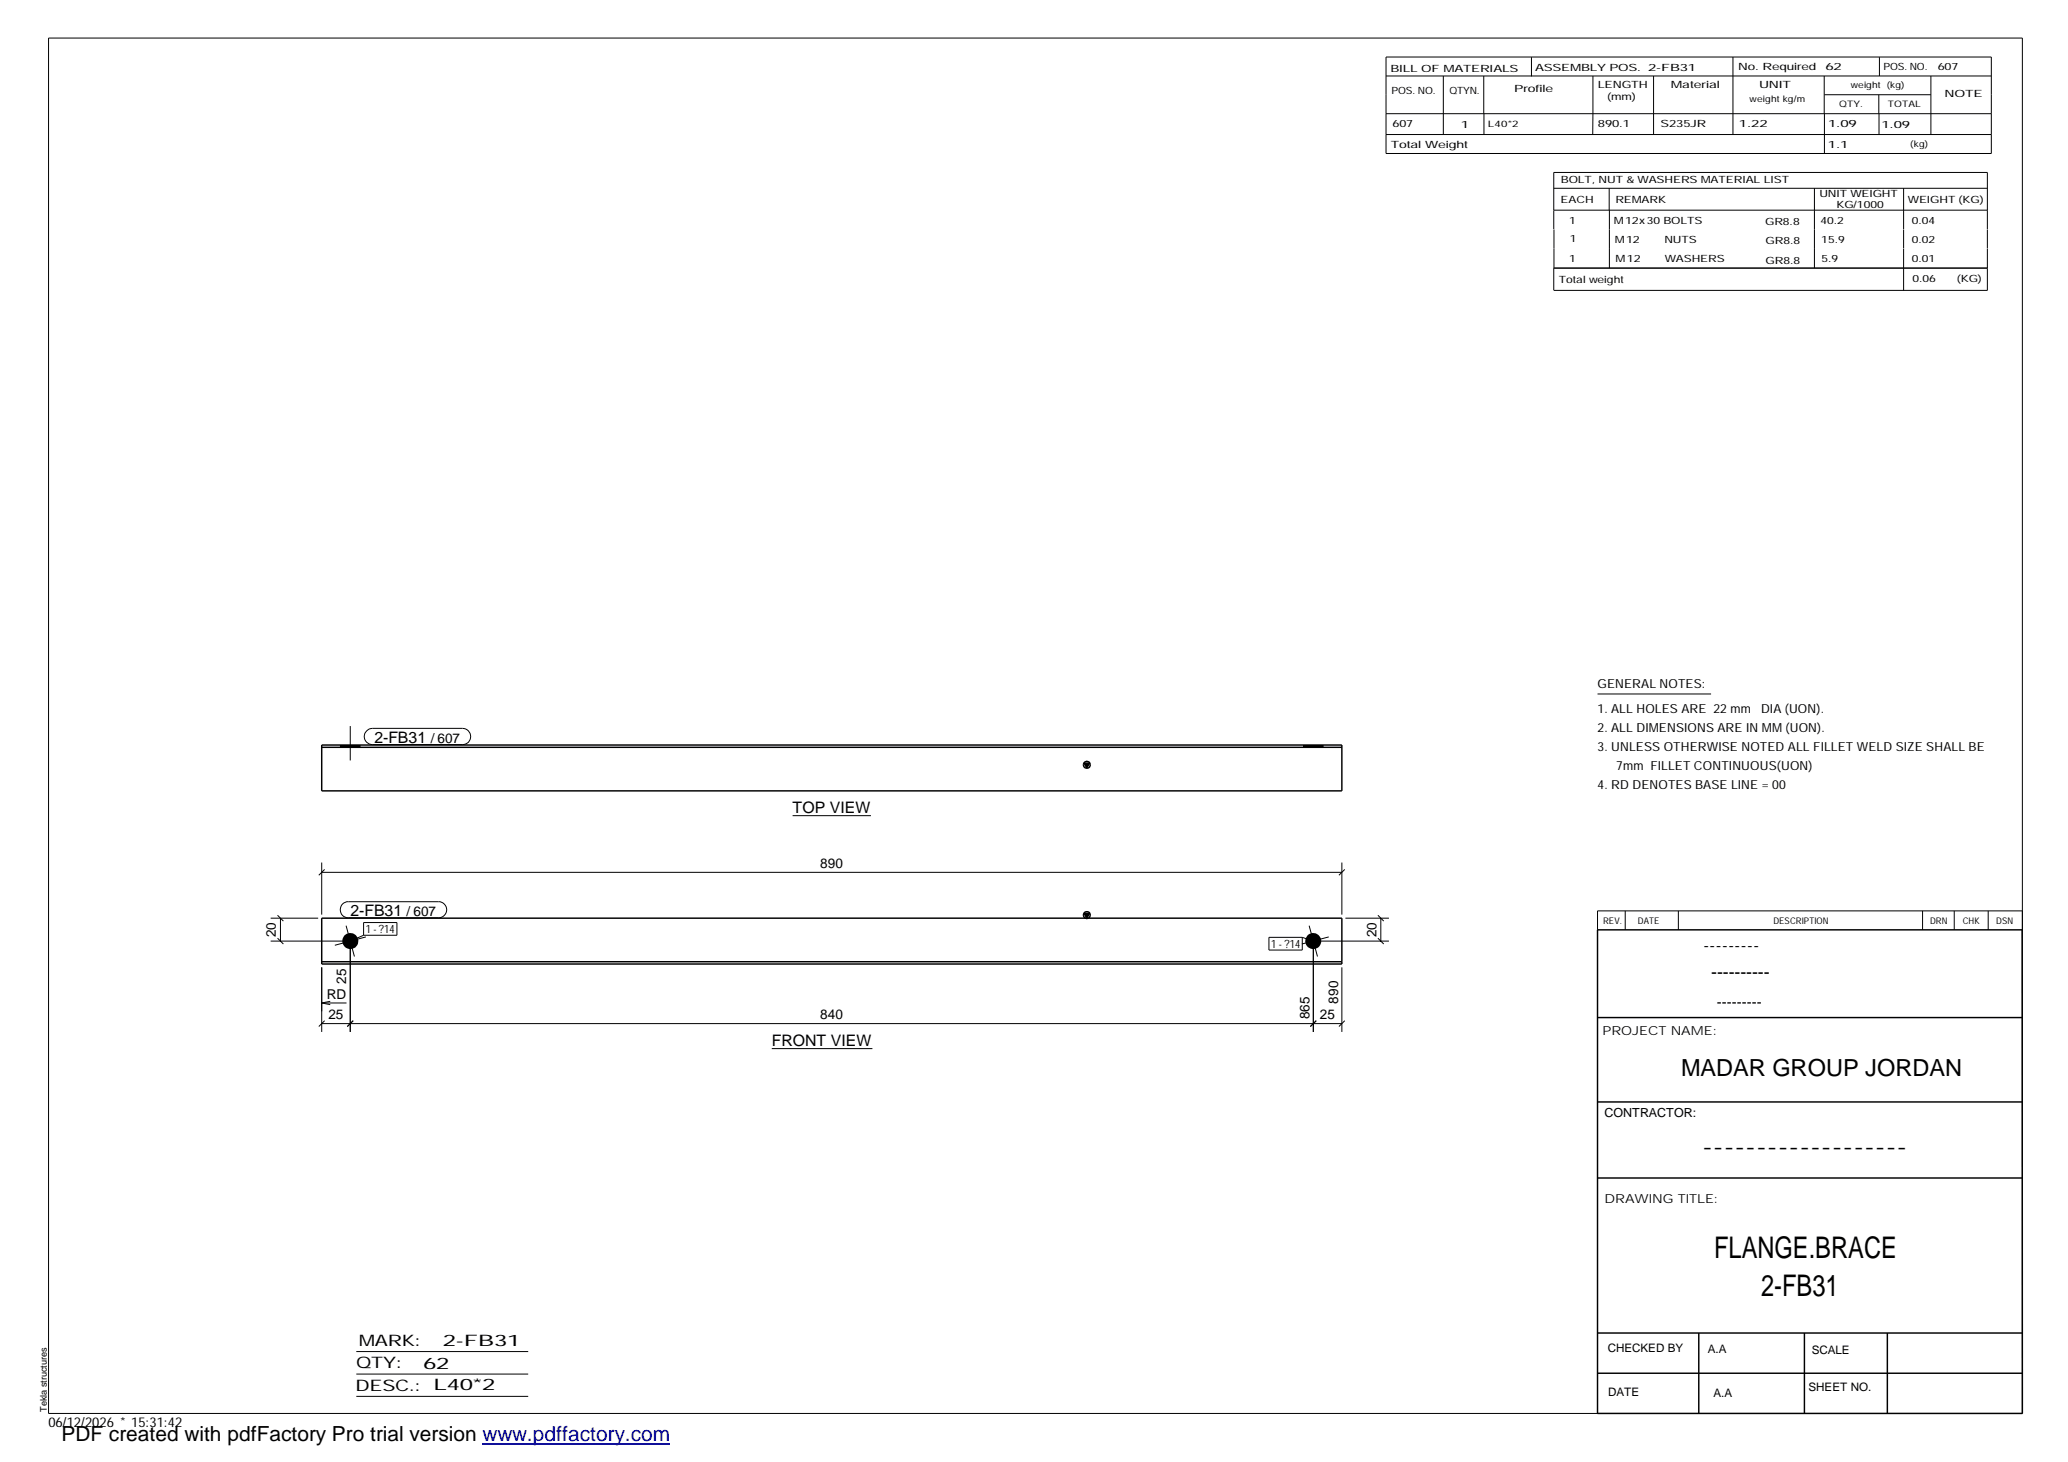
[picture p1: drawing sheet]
<svg xmlns="http://www.w3.org/2000/svg" width="420mm" height="297mm" viewBox="0 0 420 297" stroke-linecap="round" stroke-linejoin="round" font-family="sans-serif">
<defs><g id="words">
<g font-size="6.1">
<text x="348.3" y="255.5">FLANGE.BRACE</text>
<text x="357.8" y="263.3">2-FB31</text>
</g>
<text font-size="4.8" x="341.5" y="218.6">MADAR GROUP JORDAN</text>
<text font-size="4.2" x="12.5" y="292.7">PDF created with pdfFactory Pro trial version www.pdffactory.com</text>
<g font-size="3.6">
<text x="346.1" y="193.2">---------</text>
<text x="347.7" y="198.6">----------</text>
<text x="345.8" y="234.2">-------------------</text>
</g>
<g font-size="3.2">
<text x="76.1" y="150.9">2-FB31</text>
<text x="161" y="165.2">TOP VIEW</text>
<text x="71.2" y="186">2-FB31</text>
<text x="156.8" y="212.5">FRONT VIEW</text>
<text x="72.9" y="273.5">MARK:</text>
<text x="90" y="273.5">2-FB31</text>
<text x="72.4" y="278">QTY:</text>
<text x="86" y="278.1">62</text>
<text x="72.2" y="282.6">DESC.:</text>
<text x="88.1" y="282.4">L40*2</text>
</g>
<text font-size="3" x="348.8" y="204.5">---------</text>
<g font-size="2.8">
<text x="87.5" y="150.9">/ 607</text>
<text x="166.7" y="176.3">890</text>
<text x="56" y="190.4" transform="rotate(-90 56 190.4)">20</text>
<text x="82.6" y="186">/ 607</text>
<text x="279.7" y="190.4" transform="rotate(-90 279.7 190.4)">20</text>
<text x="66.4" y="202.9">RD</text>
<text x="70.4" y="199.9" transform="rotate(-90 70.4 199.9)">25</text>
<text x="271.9" y="203.9" transform="rotate(-90 271.9 203.9)">890</text>
<text x="66.7" y="207">25</text>
<text x="166.7" y="207">840</text>
<text x="266" y="207.1" transform="rotate(-90 266 207.1)">865</text>
<text x="268.2" y="207">25</text>
<text x="9.8" y="290">06/12/2026 * 15:31:42</text>
</g>
<g font-size="2.5">
<text x="324.6" y="139.9">GENERAL NOTES:</text>
<text x="324.6" y="148.7">2. ALL DIMENSIONS ARE IN MM (UON).</text>
<text x="324.6" y="144.9">1. ALL HOLES ARE 22 mm</text>
<text x="357.8" y="144.9">DIA (UON).</text>
<text x="324.6" y="152.5">3. UNLESS OTHERWISE NOTED ALL FILLET WELD SIZE SHALL BE</text>
<text x="324.6" y="160.2">4. RD DENOTES BASE LINE = 00</text>
<text x="328.4" y="156.4">7mm FILLET CONTINUOUS(UON)</text>
<text x="325.6" y="210.3">PROJECT NAME:</text>
<text x="326" y="226.9">CONTRACTOR:</text>
<text x="326" y="244.4">DRAWING TITLE:</text>
</g>
<g font-size="2.4">
<text x="326.7" y="274.7">CHECKED BY</text>
<text x="347" y="275">A.A</text>
<text x="368.1" y="275.1">SCALE</text>
<text x="326.7" y="283.6">DATE</text>
<text x="348.1" y="283.9">A.A</text>
<text x="367.5" y="282.6">SHEET NO.</text>
</g>
<g font-size="2.3">
<text x="74.3" y="189.6">1 - ?14</text>
<text x="258.2" y="192.6">1 - ?14</text>
</g>
<g font-size="2">
<text x="282.5" y="14.6">BILL OF MATERIALS</text>
<text x="311.9" y="14.4">ASSEMBLY POS.</text>
<text x="324.6" y="17.9">LENGTH</text>
<text x="334.9" y="14.4">2-FB31</text>
<text x="339.5" y="17.9">Material</text>
<text x="353.1" y="14.2">No. Required</text>
<text x="357.4" y="17.9">UNIT</text>
<text x="370.9" y="14.2">62</text>
<text x="382.7" y="14.2">POS. NO.</text>
<text x="393.7" y="14.3">607</text>
<text x="282.7" y="19.1">POS. NO.</text>
<text x="294.5" y="19">QTYN.</text>
<text x="307.6" y="18.7">Profile</text>
<text x="326.5" y="20.4">(mm)</text>
<text x="395.1" y="19.6">NOTE</text>
<text x="282.9" y="25.8">607</text>
<text x="296.8" y="26">1</text>
<text x="324.7" y="25.9">890.1</text>
<text x="337.4" y="25.9">S235JR</text>
<text x="353.3" y="25.9">1.22</text>
<text x="371.4" y="25.9">1.09</text>
<text x="382.3" y="25.9">1.09</text>
<text x="282.6" y="30.1">Total Weight</text>
<text x="371.4" y="30">1.1</text>
<text x="317.1" y="41.3">EACH</text>
<text x="317.1" y="37.2">BOLT, NUT &amp; WASHERS MATERIAL LIST</text>
<text x="328.2" y="41.3">REMARK</text>
<text x="369.7" y="40.1">UNIT WEIGHT</text>
<text x="387.6" y="41.2">WEIGHT (KG)</text>
<text x="318.8" y="45.4">1</text>
<text x="327.9" y="45.6">M12x30 BOLTS</text>
<text x="358.6" y="45.6">GR8.8</text>
<text x="369.9" y="45.5">40.2</text>
<text x="373.1" y="42.2">KG/1000</text>
<text x="388.4" y="45.5">0.04</text>
<text x="318.8" y="53.3">1</text>
<text x="318.9" y="49.2">1</text>
<text x="328.1" y="49.3">M12</text>
<text x="328.3" y="53.3">M12</text>
<text x="338.2" y="49.4">NUTS</text>
<text x="338.2" y="53.3">WASHERS</text>
<text x="358.7" y="49.6">GR8.8</text>
<text x="358.7" y="53.5">GR8.8</text>
<text x="370" y="49.3">15.9</text>
<text x="370.1" y="53.2">5.9</text>
<text x="388.4" y="49.4">0.02</text>
<text x="388.4" y="53.3">0.01</text>
<text x="316.7" y="57.5">Total weight</text>
<text x="388.6" y="57.3">0.06</text>
<text x="397.6" y="57.3">(KG)</text>
</g>
<g font-size="1.9">
<text x="325.7" y="187.8">REV.</text>
<text x="332.8" y="187.6">DATE</text>
<text x="360.3" y="187.7">DESCRIPTION</text>
<text x="392.1" y="187.6">DRN</text>
<text x="398.8" y="187.6">CHK</text>
<text x="405.6" y="187.7">DSN</text>
<text x="9.5" y="286.8" transform="rotate(-90 9.5 286.8)">Tekla structures</text>
</g>
<g font-size="1.8">
<text x="376" y="17.9">weight (kg)</text>
<text x="355.5" y="20.7">weight kg/m</text>
<text x="373.6" y="21.7">QTY.</text>
<text x="383.5" y="21.8">TOTAL</text>
<text x="302.3" y="25.9">L40*2</text>
<text x="388.1" y="29.8">(kg)</text>
</g>
</g></defs>
<g fill="#000">
<path d="M220.3 155.1h1.1l-.6 .9zM220.3 185.6h1.1l-.6 .9z"/>
<path d="M69.2 151.4h4v.4h-4z" fill-rule="evenodd"/>
<path d="M264.8 151.4h4v.4h-4z" fill-rule="evenodd"/>
<circle cx="71.2" cy="191.2" r="1.63"/>
<circle cx="266.8" cy="191.2" r="1.63"/>
</g>
<g fill="none" stroke="#000" stroke-width=".2">
<path d="M9.9 7.7h401v279.5h-401zM281.6 11.6h123v19.6h-123zM281.6 15.4h123M293.2 15.4v11.9M301.5 15.4v7.7M311.1 11.6v3.9M323.6 15.4v11.9M336 15.4v11.9M352.1 11.6v15.7M370.6 15.4v7.7M370.7 19.2h21.6M381.7 19.2v3.9"/>
<path d="M381.8 11.6v3.8M392.3 15.4v11.9M281.6 23.1h123M281.6 27.3h123M301.5 23.1v4.2M315.7 38.3h88.1M326.9 38.3v4.4M368.6 38.3v16.2M370.7 23.1v8.1M381.8 23.1v4.2M386.8 38.3v8.3M315.7 42.7h88.1"/>
<path d="M315.7 46.6v-11.6h88.1v11.6M315.7 46.6v7.9M327 42.7v11.8M386.8 46.6v3.9M386.8 50.6v8.4M403.8 46.6v3.9M403.8 50.6v8.4h-88.1M403.8 54.5h-88.1v4.5M69.2 151.4v.4M71.2 147.5v7M73.2 151.4v.4M74.5 148.5l.5-.4 .6-.1h18.4a1.65 1.65 0 0 1 1.6 1.6 1.65 1.65 0 0 1-1.6 1.7h-18.4a1.62 1.62 0 0 1-1.5-1 1.62 1.62 0 0 1 .4-1.8z"/>
<path d="M264.8 151.4v.4M266.8 151.4v.4M268.8 151.4v.4M324.6 141h23M65.4 177.2h207.2M65.4 175.2v10.6M66 176.6l-1.2 1.2M161 165.7h16M272.6 175.2v10.6M273.2 176.6l-1.2 1.2M55 191.2h15.5M55 186.5h9.6"/>
<path d="M56.4 190.6l1.2 1.2M56.4 186l1.2 1.1M57 186.5v4.7M65.4 196.5v13.2M69.6 183.7l.8-.5h18.7a1.63 1.63 0 0 1 1.7 1.6 1.63 1.63 0 0 1-1.7 1.7h-18.3a1.65 1.65 0 0 1-1.5-1 1.65 1.65 0 0 1 .3-1.8zM70.3 188.1l1.7 6.2M71.2 191.9v17.8M73.9 187.4h6.7v2.6h-6.7zM73.9 190l-2.7 1.2M74.3 190.4l-6.3 1.7M257.8 190.4h6.8v2.6h-6.8zM264.6 190.4l2.2 .8"/>
<path d="M266 188.1l1.7 6.2M266.8 191.9v17.8M267.5 191.2h14.7M270 190.4l-5.5 1.4M272.6 196.5v13.2M273.3 186.5h8.9M280 190.6l1.1 1.2M280 186l1.1 1.1M280.5 186.5v4.7M330.2 185.1v3.8M341 185.1v3.8M390.6 185.1v3.8"/>
<path d="M397 185.1v3.8M403.9 185.1v3.8M410.9 185.1h-86.3v3.8M65.4 208h207.2M65.4 203.8l1.7 .3M65.4 203.8h5M66 207.4l-1.2 1.2M67.1 203.4l-1.7 .4M71.8 207.4l-1.2 1.2M156.8 213h20.4M267.4 207.4l-1.2 1.2M273.2 207.4l-1.2 1.2"/>
<path d="M72.4 274.6h34.9M72.4 279.2h34.9M72.4 283.7h34.9"/>
</g>
<g fill="none" stroke="#000" stroke-width=".3">
<path d="M65.4 151.4h207.2v9.3h-207.2zM65.4 151.8h207.2M220.3 155.1h1.1l-.6 .9zM65.4 186.5h207.2v9.4h-207.2zM65.4 195.4h207.2M220.3 185.6h1.1l-.6 .9zM324.6 188.9h86.2l.1 98.3h-86.3zM324.6 206.7h86.3M324.6 239.3h86.3M324.6 223.9h86.3M324.6 270.8h86.3M324.6 279h86.3"/>
<path d="M345.1 270.8v16.4M366.6 270.8v16.4M383.5 270.8v16.4"/>
<circle cx="220.8" cy="155.4" r=".7"/>
<circle cx="220.8" cy="185.9" r=".7"/>
</g>
<path d="M98 293.3h38.2" fill="none" stroke="#00f" stroke-width=".3"/>
<use href="#words"/>
</svg>
